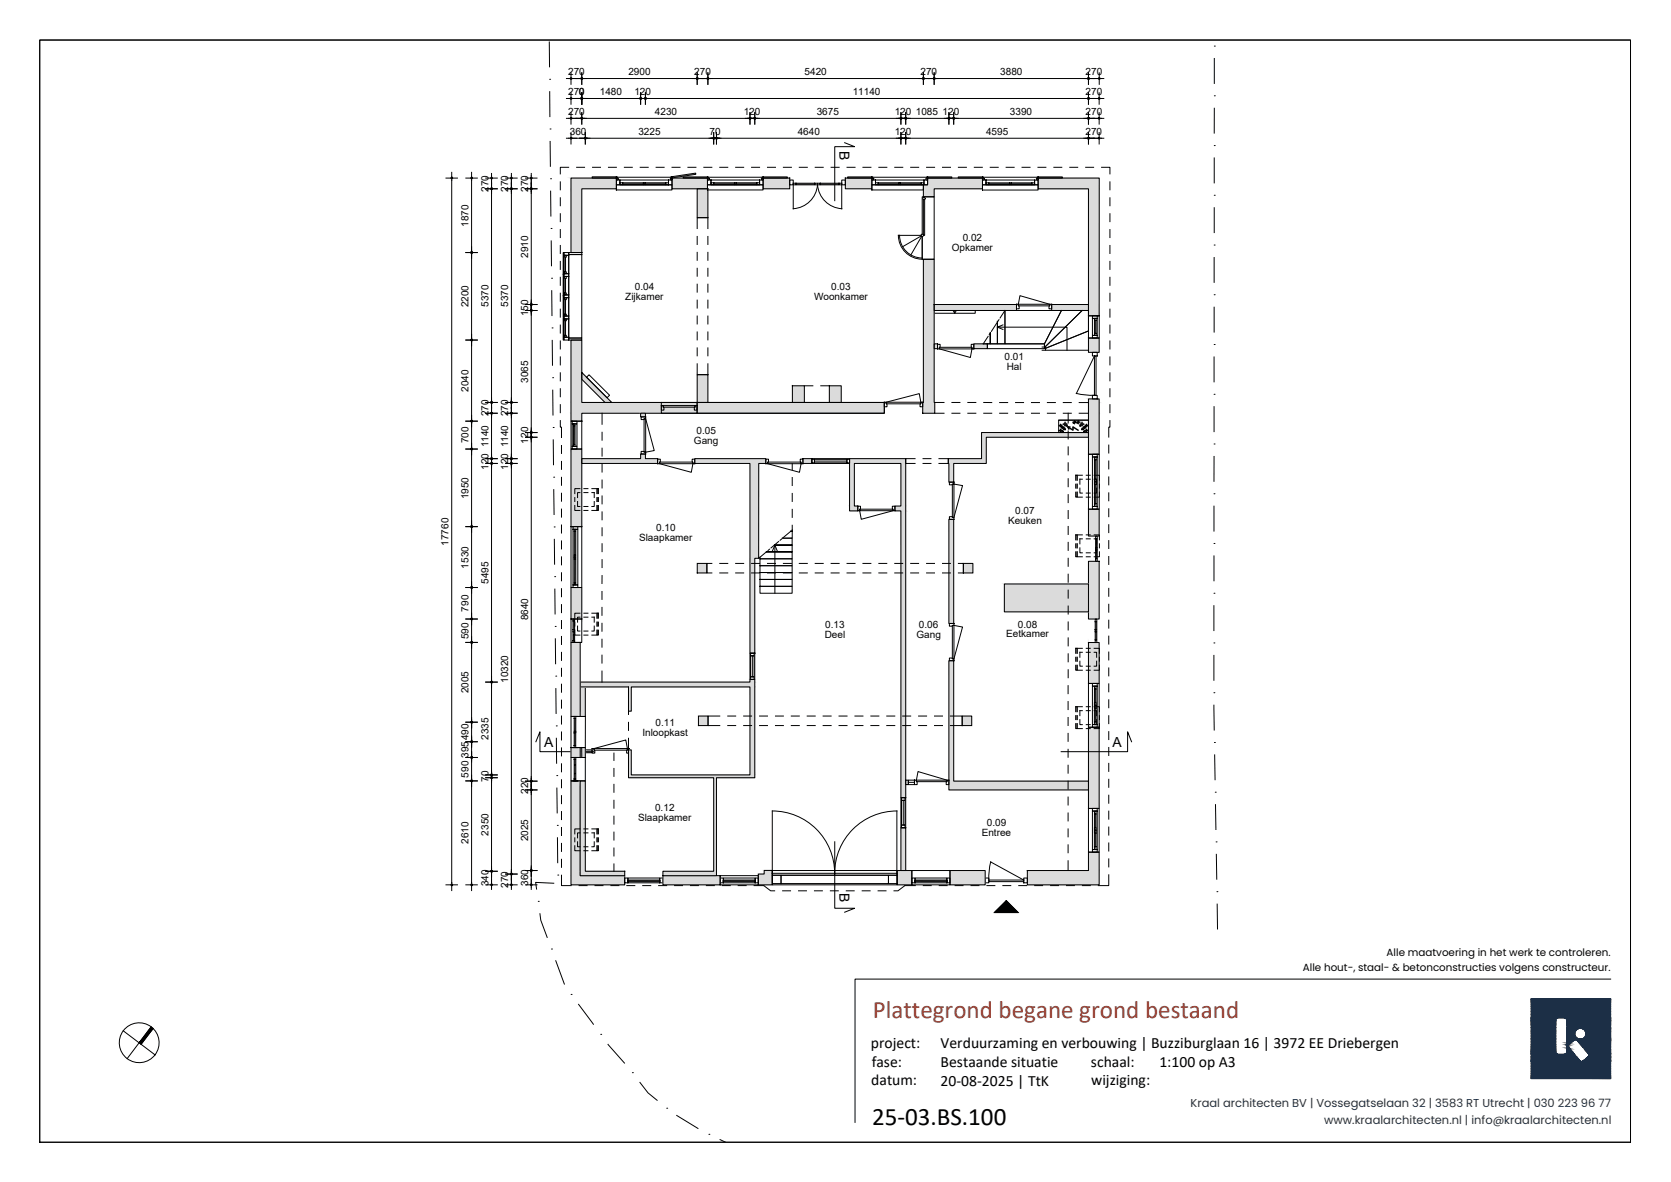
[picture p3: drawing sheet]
<svg xmlns="http://www.w3.org/2000/svg" width="420mm" height="297mm" viewBox="0 0 420 297" stroke-linecap="round" stroke-linejoin="round" font-family="sans-serif">
<defs><g id="words">
<text font-size="6.3" fill="#a03a2b" x="219.5" y="255.8">Plattegrond begane grond bestaand</text>
<text font-size="6.3" x="219.3" y="282.8">25-03.BS.100</text>
<g font-size="3.9">
<text x="219" y="263.3">project:</text>
<text x="236.5" y="263.3">Verduurzaming en verbouwing | Buzziburglaan 16 | 3972 EE Driebergen</text>
<text x="219.2" y="268">fase:</text>
<text x="236.5" y="268">Bestaande situatie</text>
<text x="274.3" y="268">schaal:</text>
<text x="291.5" y="268">1:100 op A3</text>
<text x="219.1" y="272.8">datum:</text>
<text x="236.5" y="272.8">20-08-2025 | TtK</text>
<text x="274.4" y="272.8">wijziging:</text>
</g>
<g font-size="3.5">
<text x="211.1" y="37.9" transform="rotate(90 211.1 37.9)">B</text>
<text x="136.8" y="187.7">A</text>
<text x="279.7" y="187.7">A</text>
<text x="211.1" y="224.4" transform="rotate(90 211.1 224.4)">B</text>
</g>
<text font-size="3.1" x="266.3" y="109.4">W</text>
<g font-size="2.9" fill="#1c2f46">
<text x="299.4" y="278.3">Kraal architecten BV | Vossegatselaan 32 | 3583 RT Utrecht | 030 223 96 77</text>
<text x="332.9" y="282.5">www.kraalarchitecten.nl | info@kraalarchitecten.nl</text>
</g>
<g font-size="2.6">
<text x="268.5" y="107.6">E</text>
<text x="269.5" y="107.6">E</text>
<text x="267.1" y="108.3">G</text>
<text x="270.2" y="108.3">G</text>
<text x="327.6" y="244.1">Alle hout-, staal- &amp; betonconstructies volgens constructeur.</text>
<text x="348.7" y="240.1">Alle maatvoering in het werk te controleren.</text>
</g>
<g font-size="2.5">
<text x="142.9" y="23.9">270</text>
<text x="142.9" y="19">270</text>
<text x="150.8" y="23.9">1480</text>
<text x="158" y="19">2900</text>
<text x="159.5" y="23.9">120</text>
<text x="174.6" y="19">270</text>
<text x="202.3" y="19">5420</text>
<text x="214.4" y="23.9">11140</text>
<text x="231.5" y="19">270</text>
<text x="251.5" y="19">3880</text>
<text x="273" y="23.9">270</text>
<text x="273" y="19">270</text>
<text x="142.9" y="28.9">270</text>
<text x="164.7" y="28.9">4230</text>
<text x="187" y="28.9">120</text>
<text x="205.4" y="28.9">3675</text>
<text x="225" y="28.9">120</text>
<text x="230.3" y="28.9">1085</text>
<text x="237" y="28.9">120</text>
<text x="253.9" y="28.9">3390</text>
<text x="273" y="28.9">270</text>
<text x="143.3" y="33.9">360</text>
<text x="160.5" y="33.9">3225</text>
<text x="178.4" y="33.9">70</text>
<text x="200.6" y="33.9">4640</text>
<text x="225" y="33.9">120</text>
<text x="247.9" y="33.9">4595</text>
<text x="272.9" y="33.9">270</text>
<text x="122.8" y="48.2" transform="rotate(-90 122.8 48.2)">270</text>
<text x="127.8" y="48.2" transform="rotate(-90 127.8 48.2)">270</text>
<text x="132.8" y="48.2" transform="rotate(-90 132.8 48.2)">270</text>
<text x="117.8" y="57" transform="rotate(-90 117.8 57)">1870</text>
<text x="132.8" y="64.8" transform="rotate(-90 132.8 64.8)">2910</text>
<text x="239.3" y="63.1">Opkamer</text>
<text x="242.1" y="60.6">0.02</text>
<text x="117.8" y="77.2" transform="rotate(-90 117.8 77.2)">2200</text>
<text x="122.8" y="77.1" transform="rotate(-90 122.8 77.1)">5370</text>
<text x="127.8" y="77.1" transform="rotate(-90 127.8 77.1)">5370</text>
<text x="157.2" y="75.4">Zijkamer</text>
<text x="159.6" y="72.9">0.04</text>
<text x="204.7" y="75.5">Woonkamer</text>
<text x="209" y="73">0.03</text>
<text x="132.8" y="79.5" transform="rotate(-90 132.8 79.5)">150</text>
<text x="252.6" y="90.4">0.01</text>
<text x="253.1" y="92.9">Hal</text>
<text x="117.8" y="98.4" transform="rotate(-90 117.8 98.4)">2040</text>
<text x="132.8" y="96.2" transform="rotate(-90 132.8 96.2)">3065</text>
<text x="122.8" y="104.6" transform="rotate(-90 122.8 104.6)">270</text>
<text x="127.8" y="104.6" transform="rotate(-90 127.8 104.6)">270</text>
<text x="117.8" y="111.4" transform="rotate(-90 117.8 111.4)">700</text>
<text x="122.8" y="112.4" transform="rotate(-90 122.8 112.4)">1140</text>
<text x="127.8" y="112.4" transform="rotate(-90 127.8 112.4)">1140</text>
<text x="132.8" y="111.5" transform="rotate(-90 132.8 111.5)">120</text>
<text x="174.5" y="111.5">Gang</text>
<text x="175.1" y="109">0.05</text>
<text x="122.8" y="118" transform="rotate(-90 122.8 118)">120</text>
<text x="127.8" y="118" transform="rotate(-90 127.8 118)">120</text>
<text x="117.8" y="125.5" transform="rotate(-90 117.8 125.5)">1950</text>
<text x="253.5" y="131.6">Keuken</text>
<text x="255.3" y="129.1">0.07</text>
<text x="112.8" y="137.1" transform="rotate(-90 112.8 137.1)">17760</text>
<text x="160.7" y="136">Slaapkamer</text>
<text x="165" y="133.5">0.10</text>
<text x="117.8" y="142.9" transform="rotate(-90 117.8 142.9)">1530</text>
<text x="122.8" y="146.7" transform="rotate(-90 122.8 146.7)">5495</text>
<text x="117.8" y="153.7" transform="rotate(-90 117.8 153.7)">790</text>
<text x="132.8" y="155.9" transform="rotate(-90 132.8 155.9)">8640</text>
<text x="117.8" y="160.6" transform="rotate(-90 117.8 160.6)">590</text>
<text x="207.4" y="160.3">Deel</text>
<text x="207.5" y="157.8">0.13</text>
<text x="230.4" y="160.2">Gang</text>
<text x="231.1" y="157.7">0.06</text>
<text x="253" y="160.2">Eetkamer</text>
<text x="255.9" y="157.7">0.08</text>
<text x="127.8" y="171.6" transform="rotate(-90 127.8 171.6)">10320</text>
<text x="117.8" y="174.3" transform="rotate(-90 117.8 174.3)">2005</text>
<text x="117.8" y="186" transform="rotate(-90 117.8 186)">490</text>
<text x="122.8" y="185.9" transform="rotate(-90 122.8 185.9)">2335</text>
<text x="161.5" y="185">Inloopkast</text>
<text x="164.8" y="182.5">0.11</text>
<text x="117.8" y="190.5" transform="rotate(-90 117.8 190.5)">395</text>
<text x="117.8" y="195.4" transform="rotate(-90 117.8 195.4)">590</text>
<text x="122.8" y="196.5" transform="rotate(-90 122.8 196.5)">70</text>
<text x="132.8" y="199.5" transform="rotate(-90 132.8 199.5)">220</text>
<text x="164.7" y="203.9">0.12</text>
<text x="122.8" y="210" transform="rotate(-90 122.8 210)">2350</text>
<text x="160.4" y="206.4">Slaapkamer</text>
<text x="248.1" y="207.6">0.09</text>
<text x="117.8" y="212.1" transform="rotate(-90 117.8 212.1)">2610</text>
<text x="132.8" y="211.4" transform="rotate(-90 132.8 211.4)">2025</text>
<text x="246.8" y="210.1">Entree</text>
<text x="122.8" y="222.7" transform="rotate(-90 122.8 222.7)">340</text>
<text x="127.8" y="223.1" transform="rotate(-90 127.8 223.1)">270</text>
<text x="132.8" y="222.6" transform="rotate(-90 132.8 222.6)">360</text>
</g>
</g></defs>
<!-- layer: 24_Trappen en hellingen -->
<path d="M239.2 77.3l.9 1.4 .8-1.4M240.1 76.5v2.2" fill="none" stroke="#000" stroke-width=".25"/>
<!-- layer: _Lijn 3_0.18 mm -->
<g fill="none" stroke="#000" stroke-width=".25">
<path d="M155 45.2h.9v1.2h-.9zM155.9 45.9h.7v.5h-.7zM156.6 46.2h5.2M161.8 45.9h.4v.5h-.4zM162.2 46.2h5.2M167.4 45.9h.7v.5h-.7zM168.1 45.2h.9v1.2h-.9zM177.9 45.2h.9v1.2h-.9zM178.8 45.9h.7v.5h-.7zM179.5 46.2h5.2M184.7 45.9h.4v.5h-.4zM185.1 46.2h5.2"/>
<path d="M190.3 45.9h.7v.5h-.7zM191 45.2h.9v1.2h-.9zM198.6 45.2h.9v1.2h-.9zM199.5 46h.7v.4h-.7zM200.2 46.3h4.7M204.9 46h.6v.4h-.6zM205.5 46h.7v.4h-.7zM206.2 46.3h4.7M210.9 46h.7v.4h-.7zM211.6 45.2h1v1.2h-1zM219.2 45.2h.9v1.2h-.9zM220.1 45.9h.7v.5h-.7z"/>
<path d="M220.8 46.2h5.2M226 45.9h.4v.5h-.4zM226.2 59.1a5.7 5.7 0 0 0 5.7 5.7M226.4 46.2h5.2M231.6 59.1h-5.7a6 6 0 0 0 6 6M231.6 45.9h.7v.5h-.7zM231.6 59.3l-4.7 2.7M231.7 59.4l-2.7 4.7M231.9 58.9v-9.4h3v15.7h-3v-5.8v5.8M232.2 50.2v8.9h.3v-8.9M232.3 45.2h.9v1.2h-.9zM247 45.2h.9v1.2h-.9z"/>
<path d="M247.9 46h.7v.4h-.7zM248.6 46.2h5.2M253.8 46h.4v.4h-.4zM254.2 46.2h5.2M259.4 46h.7v.4h-.7zM260.1 45.3h.9v1.1h-.9zM141.8 63.5h1.2v.7h-1.2zM141.8 68.8h1.2v.7h-1.2zM141.8 74.1h1.2v.7h-1.2zM141.8 79.4h1.2v.7h-1.2zM142 64.2h.4v.5h-.4zM142 68.3h.4v.5h-.4z"/>
<path d="M142 69.5h.4v.5h-.4zM142 73.6h.4v.5h-.4zM142 74.8h.4v.5h-.4zM142 78.9h.4v.5h-.4zM142.2 64.7v3.6M142.2 70v3.6M142.2 75.3v3.6M143 63.5h3.3v.5h-3.3zM234.9 76.5h10.3v2.2h-10.3zM252.5 78h.2v8.4h-1.9v-5.6v5.6h-1.8v-2.8v2.8h-1.8M252.7 78h14.2l-4.3 8.4h-9.9zM255.6 76.5h.5v.4h.2v.7h-.7z"/>
<path d="M256.1 76.5h7.8v.4h-7.8zM263.9 76.5h.5v1.1h-.6zM266.9 78h5.2l-9.5 9.3v-.9zM274.7 79.4h1.2v.6h-1.2zM141.8 84.8h1.2v.7h-1.2zM142 80.1h.4v.5h-.4zM142 84.3h.4v.5h-.4zM142.2 80.6v3.7M143 84.9h3.3v.6h-3.3zM235.7 86.5h.7l-.2 1.2h-.5zM236.2 87.3h8.2v.4h-8.2zM244.2 86.5h.7v1.2h-.5z"/>
<path d="M262 87.2h.9v.8h-.9M262.7 87.2l9.4-9.2h1.6v5.2l-10.8 4.3v-.3zM273.7 83.2l-10.8 4.3v.5h10.8M274.7 84.3h1.2v.6h-1.2zM274.7 99.4h1.2v.9h-1.2zM274.7 88.5h1.2v1h-1.2zM275.2 83.8h.4v.5h-.4zM275.2 80h.4v.5h-.4zM275.2 89.5h.4v9.9h-.4zM275.4 80.5v3.3M143.9 105.8h1.2v.7h-1.2zM143.9 112.2h1.2v.6h-1.2z"/>
<path d="M144.2 111.7h.4v.5h-.4zM144.2 106.5h.4v.5h-.4zM144.4 107v4.7M161.2 113.4l1.1 .2v.5h-1.1zM161.2 104.8h1.1v.4h-.4v.2h-.7zM161.9 105.2h.4v8.4h-.4zM165.4 115.4h.6l-.2 1.1h-.4zM165.8 116.1h8.4v.4h-8.4zM166.3 101.9h.5l.1 1.2h-.6zM166.8 101.9h8v.4h-8zM174 115.4h.7v1.1h-.5zM174.8 101.9h.5v1.2h-.7z"/>
<path d="M192.6 115.4h.6v.7h-.2v.4h-.4zM193 116.1h8.4v.4h-8.4zM201.2 115.4h.7v1.1h-.5v-.4h-.2zM204.1 115.4h.7v.9h-.7zM204.8 115.9h8.1M212.9 115.4h.7v.9h-.7zM222.4 101.1h.4v.4h.2v.7h-.6zM222.8 101.1h8.7v.4h-8.7zM231.5 101.1h.5v1.1h-.7v-.7h.2zM274.7 114.2h1.2v.6h-1.2zM275.2 114.8h.4v.8h-.4zM275.4 115.6v4.7"/>
<path d="M144.1 132.3h1.2v.7h-1.2zM144.4 133h.4v.5h-.4zM144.4 139.5h.4v.5h-.4zM144.6 133.5v6M199.2 133.1v.4h-.4h.4v1.7h-2.5h2.5v1.8h-4.5h4.5v1.7h-6.5h6.5v1.7h-8.1v-.4M215.7 127.2h.7v.8h-.2v.3h-.5zM216.2 128h8.4v.3h-8.4zM224.4 127.2h.6v1.1h-.4zM238.7 121.2h1.2v.5l-1.2 .1zM238.7 129.8l1.2 .2v.5h-1.2zM239.5 121.7h.4v8.3h-.4zM274.7 127.3h1.2v.7h-1.2z"/>
<path d="M275.2 126.6h.4v.7h-.4zM275.2 120.3h.4v.8h-.4zM275.2 121.1h.4v.7h-.4zM275.4 121.8v4.8M275.5 137.6h.4v.5h-.4zM275.5 134.7h.4v.7h-.4zM275.7 138.1v2.3M275.7 135.4v2.2M144.1 147h1.2v.6h-1.2zM144.1 158.2h.4v.6h-.4zM144.1 155.6h.4v.4h-.4zM144.2 159.5l.2 .1z"/>
<path d="M144.3 156v2.2M144.3 158.8v2.2v-1.4M144.4 146.5h.4v.5h-.4zM144.4 140h.4v.5h-.4zM144.6 140.5v6M175.3 141.6h2.4v2.4h-2.4zM191.1 142.2h8.1v1.7h-8.1zM191.1 143.9h8.1v1.7h-8.1zM191.1 145.6h8.1v1.7h-8.1zM191.1 147.3h8.1v1.8h-8.1zM191.1 140.4h8.1v1.8h-8.1zM238.7 156.7h1.2v.5l-1.2 .2z"/>
<path d="M239.5 157.2h.4v8.4h-.4zM242.2 141.6h2.4v2.4h-2.4zM275.4 158.2h.4v.6h-.4zM275.4 155.6h.4v.6h-.4zM275.5 140.4h.4v.7h-.4zM275.6 156.2v2M275.6 158.8v2M144.1 161h.4v.4h-.4zM175.6 179.9h2.4v2.4h-2.4zM188.7 170.1h.9v.6h-.9zM188.7 164.2h.9v.6h-.9zM189.2 164.8v5.3"/>
<path d="M238.7 165.4h.8v.2h.4v.4h-1.2zM241.9 179.9h2.4v2.4h-2.4zM274.7 171.8h1.2v.6h-1.2zM275.2 172.4h.4v.8h-.4zM275.2 176.5h.4v.8h-.4zM275.2 177.3h.4v.7h-.4zM275.4 160.8h.4v.7h-.4zM275.4 173.2v3.3M275.4 178v3.4M144.1 187.9h1.2h-1.2M144.1 180.1h1.2h-1.2M144.1 190.4h1.2h-1.2"/>
<path d="M144.1 196.2h1.2h-1.2M144.4 187.4h.4v.5h-.4zM144.4 180.1h.4v.5h-.4zM144.4 195.8h.4v.4h-.4zM144.4 190.4h.4v.4h-.4zM144.4 183.7h.4v.5h-.4zM144.5 194.3l.2 .1zM144.5 192.2l.2 .1zM144.6 184.2v3.2M144.6 190.8v1.4M144.6 192.3v2M144.6 194.4v1.4"/>
<path d="M144.6 180.6v3.1M148.9 188.1h.5v.4h.2v.8h-.7zM149.4 188.1h8.4v.4h-8.4zM157.8 188.1h.4v1.2h-.6zM227.7 196.1h.7v1.1h-.7zM228.4 196.1h1.5v1.1h-1.5zM228.4 196.6h1.5M229.9 196.1h.5l.2 1.1h-.7zM230.4 196.1h7.7v.3h-7.7zM238.1 196.1h.5v1.1h-.7v-.8h.2zM274.7 182.1h1.2v.7h-1.2zM275.2 181.4h.4v.7h-.4z"/>
<path d="M194.2 219.9h2.2v2.1h-2.2zM194.2 219.5h15.6v.4h-15.6zM209.8 219.5h15.8v.4h-15.8zM223.4 219.9h2.2v2.1h-2.2zM226.7 207.3h.9v.7h-.9zM226.7 200.5h.9v.6h-.9zM227.1 201.1v6.2M274.7 203.2h1.2v.6h-1.2zM274.7 213.5h1.2v.7h-1.2zM275.2 212.8h.4v.7h-.4zM275.2 203.8h.4v.8h-.4zM275.2 207.9h.4v.7h-.4z"/>
<path d="M275.2 208.6h.4v.8h-.4zM275.4 204.6v3.3M275.4 209.4v3.4M157.1 220.6h.8v1.3h-.8zM157.9 221.6v-.4v.4M157.9 220.6h8v1.3h-8zM157.9 221.3h8M165.9 220.6h.8v1.3h-.8zM165.9 221.6v-.4v.4M181.1 220.6h.8v1.3h-.8zM181.9 221.6v-.4v.4M181.9 220.6h8v1.3h-8z"/>
<path d="M181.9 221.3h8M189.9 220.6h.8v1.3h-.8zM189.9 221.6v-.4v.4M229.3 220.6h.8v1.3h-.8zM230.1 220.6h8v1.3h-8zM230.1 221.6v-.4v.4M230.1 221.3h8M238.1 220.6h.8v1.3h-.8zM238.1 221.6v-.4v.4M247.7 220.6h.9v1.3h-.9zM248.6 221.2h8.8v.4h-8.8zM257.4 220.6h.9v1.3h-.9z"/>
<circle cx="231.9" cy="59.1" r=".31"/>
<circle cx="232.3" cy="49.9" r=".31"/>
</g>
<g fill="#dbdbdb" stroke="#dbdbdb" stroke-width=".25">
<path d="M238.6 130.5h1.2z"/>
<path d="M238.6 130.5h1.2v26.2z"/>
<path d="M238.6 166h1.2z"/>
<path d="M238.6 196.3h35.1v2.2z"/>
<path d="M273.7 214.2h2.7z"/>
<path d="M258.3 218.8h15.4z"/>
<path d="M258.3 218.8h18.1v3.6z"/>
<path d="M147.2 189.2h1.7z"/>
<path d="M145.9 189.2h1.3v1.2z"/>
<path d="M145.9 172.6h1.3z"/>
<path d="M145.9 172.6h1.3v7.5z"/>
<path d="M161.1 114.1h1.2z"/>
<path d="M146.3 115.3h14.8z"/>
<path d="M146.3 115.3h19.1v1.2z"/>
<path d="M146.3 95.3h1.7l5.8 5.8z"/>
<path d="M146.3 103.9h76.1z"/>
<path d="M143.6 103.9h2.7v1.9z"/>
<path d="M213.6 115.3h14.1z"/>
<path d="M213.6 127.2h2.1v1.2z"/>
<path d="M226.5 128.4h1.2v72.1z"/>
<path d="M246.8 108.7h26.9z"/>
<path d="M248 109.9h25.7z"/>
<path d="M238.4 115.3h8.4z"/>
<path d="M238.6 116.5h1.2v4.7z"/>
<path d="M273.7 100.3h2.7z"/>
<path d="M273.7 103.9h2.7v10.3z"/>
<path d="M192.2 218.7h2z"/>
<path d="M190.7 219.7h1.5z"/>
<path d="M190.7 219.7h3.5v2.7z"/>
<path d="M143.6 196.2h2.3z"/>
<path d="M143.6 44.8h11.4z"/>
<path d="M146.3 47.4h8.7z"/>
<path d="M143.6 47.4h2.7v16.1z"/>
<path d="M233.2 44.8h13.8z"/>
<path d="M232.2 46.4h1z"/>
<path d="M234.9 47.4h12.1z"/>
<path d="M232.2 47.4h2.7v2.1z"/>
<path d="M169 44.8h8.9z"/>
<path d="M169 44.8h8.9v2.6z"/>
<path d="M261 44.8h15.4z"/>
<path d="M261 47.4h15.4z"/>
<path d="M273.7 47.4h2.7v32z"/>
<path d="M232.2 65.2h2.7z"/>
<path d="M232 101.1h.2z"/>
<path d="M232 101.1h3v2.8z"/>
<path d="M264.4 76.5h9.3z"/>
<path d="M264.4 76.5h9.3v1.5z"/>
<path d="M174.7 115.3h17.9z"/>
<path d="M189.8 140.3h1z"/>
<path d="M188.6 140.3h1.2v23.9z"/>
<path d="M145.9 196.2h1.3z"/>
<path d="M188.6 170.7h1.2z"/>
<path d="M145.9 171.4h42.7z"/>
<path d="M158 172.6h.7v6.1z"/>
<path d="M158 188.5h.7z"/>
<path d="M166.7 219h12.8z"/>
<path d="M146.3 189.2h.9v1.2z"/>
<path d="M273.7 84.9l2.7 3.6v-3.6zM273.7 84.9l2.7 3.6h-2.7z"/>
<path d="M175.3 141.6l2.4 2.4v-2.4zM175.3 141.6l2.4 2.4h-2.4z"/>
<path d="M175.6 179.9l2.4 2.4v-2.4zM175.6 179.9l2.4 2.4h-2.4z"/>
<path d="M241.9 179.9l2.4 2.4v-2.4zM241.9 179.9l2.4 2.4h-2.4z"/>
<path d="M242.2 141.6l2.4 2.4v-2.4zM242.2 141.6l2.4 2.4h-2.4z"/>
<path d="M273.7 128l2.7 6.7v-6.7zM273.7 128l2.7 6.7h-2.7z"/>
<path d="M238.6 156.7h1.2zM238.6 130.5l1.2 26.2h-1.2z"/>
<path d="M273.7 141.1l2.7 14.5v-14.5zM273.7 141.1l2.7 14.5h-2.7z"/>
<path d="M273.7 161.5l2.7 10.3v-10.3zM273.7 161.5l2.7 10.3h-2.7z"/>
<path d="M273.7 182.8l2.7 20.4v-20.4zM273.7 182.8l2.7 20.4h-2.7z"/>
<path d="M238.6 166l1.2 30.3v-30.3zM238.6 166l1.2 30.3h-1.2z"/>
<path d="M238.6 196.3h35.1zM238.6 196.3h35.1z"/>
<path d="M238.6 198.5h35.1zM238.6 196.3l35.1 2.2h-35.1z"/>
<path d="M273.7 214.2l2.7 4.6v-4.6zM273.7 214.2l2.7 4.6h-2.7zM273.7 218.8h2.7zM273.7 218.8h2.7z"/>
<path d="M258.3 222.4h18.1zM258.3 218.8l18.1 3.6h-18.1z"/>
<path d="M225.6 218.8l3.7 3.6v-3.6zM225.6 218.8l3.7 3.6h-3.7z"/>
<path d="M226.5 208l1.2 10.8v-10.8zM226.5 208l1.2 10.8h-1.2z"/>
<path d="M145.9 187.9h1.3zM145.9 187.9h1.3z"/>
<path d="M145.9 187.9l1.3 .6v-.6zM145.9 187.9l1.3 .6h-1.3z"/>
<path d="M145.9 188.5h3zM145.9 188.5h3z"/>
<path d="M145.9 188.5l3 .7v-.7zM145.9 188.5l3 .7h-3z"/>
<path d="M145.9 190.4h1.3zM145.9 189.2l1.3 1.2h-1.3z"/>
<path d="M145.9 180.1h1.3zM145.9 172.6l1.3 7.5h-1.3z"/>
<path d="M143.6 147.6l2.7 8v-8zM143.6 147.6l2.7 8h-2.7z"/>
<path d="M143.6 112.8l2.7 19.5v-19.5zM143.6 112.8l2.7 19.5h-2.7z"/>
<path d="M161.1 114.1l1.2 1.2v-1.2zM161.1 114.1l1.2 1.2h-1.2z"/>
<path d="M146.3 115.3h16zM146.3 115.3h16z"/>
<path d="M146.3 115.3h19.1zM146.3 115.3h19.1z"/>
<path d="M146.3 116.5h19.1zM146.3 115.3l19.1 1.2h-19.1z"/>
<path d="M146.3 93.6l1.7 1.7zM146.3 93.6l1.7 1.7h-1.7z"/>
<path d="M152.1 101.1h1.7zM146.3 95.3l7.5 5.8h-1.7z"/>
<path d="M199.2 97l3 4.1v-4.1zM199.2 97l3 4.1h-3z"/>
<path d="M208.5 97l3 4.1v-4.1zM208.5 97l3 4.1h-3z"/>
<path d="M175.3 94.2l2.7 6.9v-6.9zM175.3 94.2l2.7 6.9h-2.7z"/>
<path d="M143.6 85.5l2.7 15.6v-15.6zM143.6 85.5l2.7 15.6h-2.7z"/>
<path d="M143.6 101.1h78.8zM143.6 101.1h78.8z"/>
<path d="M143.6 101.1l78.8 2.8v-2.8zM143.6 101.1l78.8 2.8h-78.8z"/>
<path d="M143.6 103.9h2.7zM143.6 103.9h2.7z"/>
<path d="M143.6 105.8h2.7zM143.6 103.9l2.7 1.9h-2.7z"/>
<path d="M201.9 115.3l2.2 1.2v-1.2zM201.9 115.3l2.2 1.2h-2.2z"/>
<path d="M213.6 115.3l14.1 1.2v-1.2zM213.6 115.3l14.1 1.2h-14.1z"/>
<path d="M214.8 116.5h12.9zM214.8 116.5h12.9z"/>
<path d="M213.6 116.5l1.2 10.7v-10.7zM213.6 116.5l1.2 10.7h-1.2z"/>
<path d="M213.6 127.2h2.1zM213.6 127.2h2.1z"/>
<path d="M226.5 116.5l1.2 10.7v-10.7zM226.5 116.5l1.2 10.7h-1.2z"/>
<path d="M213.6 128.4h2.1zM213.6 127.2l2.1 1.2h-2.1z"/>
<path d="M225 127.2l2.7 1.2v-1.2zM225 127.2l2.7 1.2h-2.7z"/>
<path d="M226.5 200.5h1.2zM226.5 128.4l1.2 72.1h-1.2z"/>
<path d="M246.8 108.7l26.9 1.2v-1.2zM246.8 108.7l26.9 1.2h-26.9z"/>
<path d="M246.8 109.9h1.2zM246.8 109.9h1.2z"/>
<path d="M246.8 109.9l1.2 5.4v-5.4zM246.8 109.9l1.2 5.4h-1.2z"/>
<path d="M238.4 115.3l9.6 1.2v-1.2zM238.4 115.3l9.6 1.2h-9.6zM238.4 116.5h9.6z"/>
<path d="M238.4 116.5h9.6zM239.8 116.5h8.2z"/>
<path d="M238.6 116.5h9.4zM238.6 116.5h9.4z"/>
<path d="M238.6 116.5h1.2zM238.6 116.5h1.2z"/>
<path d="M238.6 121.2h1.2zM238.6 116.5l1.2 4.7h-1.2z"/>
<path d="M273.7 100.3l2.7 .9v-.9zM273.7 100.3l2.7 .9h-2.7z"/>
<path d="M273.7 101.2l2.7 2.7v-2.7zM273.7 101.2l2.7 2.7h-2.7zM273.7 103.9h2.7zM273.7 103.9h2.7z"/>
<path d="M273.7 114.2h2.7zM273.7 103.9l2.7 10.3h-2.7z"/>
<path d="M192.2 218.7l2 1v-1zM192.2 218.7l2 1h-2zM192.2 219.7h2zM192.2 219.7h2z"/>
<path d="M190.7 222.4h3.5zM190.7 219.7l3.5 2.7h-3.5z"/>
<path d="M143.6 196.2l2.3 23.9v-23.9zM143.6 196.2l2.3 23.9h-2.3z"/>
<path d="M143.6 220.1l13.5 2.3v-2.3zM143.6 220.1l13.5 2.3h-13.5z"/>
<path d="M143.6 44.8l11.4 2.6v-2.6zM143.6 44.8l11.4 2.6h-11.4z"/>
<path d="M143.6 63.5h2.7zM143.6 47.4l2.7 16.1h-2.7z"/>
<path d="M233.2 44.8l13.8 1.6v-1.6zM233.2 44.8l13.8 1.6h-13.8z"/>
<path d="M232.2 46.4l14.8 1v-1zM232.2 46.4l14.8 1h-14.8z"/>
<path d="M232.2 47.4h2.7zM232.2 47.4h2.7z"/>
<path d="M232.2 49.5h2.7zM232.2 47.4l2.7 2.1h-2.7z"/>
<path d="M212.6 44.8l6.6 2.6v-2.6zM212.6 44.8l6.6 2.6h-6.6z"/>
<path d="M191.9 44.8l6.7 2.6v-2.6zM191.9 44.8l6.7 2.6h-6.7z"/>
<path d="M169 47.4h8.9zM169 44.8l8.9 2.6h-8.9z"/>
<path d="M175.3 47.4l2.7 7.3v-7.3zM175.3 47.4l2.7 7.3h-2.7z"/>
<path d="M261 44.8l15.4 2.6v-2.6zM261 44.8l15.4 2.6h-15.4zM261 47.4h15.4z"/>
<path d="M273.7 79.4h2.7zM273.7 47.4l2.7 32h-2.7z"/>
<path d="M234.9 86.4l.8 1.2v-1.2zM234.9 86.4l.8 1.2h-.8z"/>
<path d="M232.2 65.2l2.7 35.9v-35.9zM232.2 65.2l2.7 35.9h-2.7zM232.2 101.1h2.7zM232.2 101.1h2.7zM232 101.1h2.9zM232 101.1h2.9z"/>
<path d="M232 101.1h3zM232 101.1h3z"/>
<path d="M232 103.9h3zM232 101.1l3 2.8h-3z"/>
<path d="M234.9 76.5l20.7 1.5v-1.5zM234.9 76.5l20.7 1.5h-20.7z"/>
<path d="M264.4 78h9.3zM264.4 76.5l9.3 1.5h-9.3z"/>
<path d="M174.7 115.3l17.9 1.2v-1.2zM174.7 115.3l17.9 1.2h-17.9zM174.7 116.5h17.9z"/>
<path d="M174.7 116.5h17.9zM190.8 116.5h1.8z"/>
<path d="M188.6 116.5h4zM188.6 116.5h4z"/>
<path d="M188.6 116.5l2.2 23.8v-23.8zM188.6 116.5l2.2 23.8h-2.2z"/>
<path d="M188.6 164.2h1.2zM188.6 140.3l1.2 23.9h-1.2z"/>
<path d="M244.9 86.4l3.4 1.2v-1.2zM244.9 86.4l3.4 1.2h-3.4z"/>
<path d="M161.1 103.9l1.2 .9v-.9zM161.1 103.9l1.2 .9h-1.2z"/>
<path d="M252.5 146.8l21.2 7v-7zM252.5 146.8l21.2 7h-21.2z"/>
<path d="M238.9 218.8l8.8 3.6v-3.6zM238.9 218.8l8.8 3.6h-8.8z"/>
<path d="M166.7 220.1l14.4 2.3v-2.3zM166.7 220.1l14.4 2.3h-14.4z"/>
<path d="M145.9 196.2l1.3 22.8v-22.8zM145.9 196.2l1.3 22.8h-1.3z"/>
<path d="M145.9 219h11.2zM145.9 219h11.2z"/>
<path d="M145.9 219l11.2 1.1v-1.1zM145.9 219l11.2 1.1h-11.2z"/>
<path d="M188.6 170.7l1.2 .7v-.7zM188.6 170.7l1.2 .7h-1.2z"/>
<path d="M145.9 171.4l43.9 1.2v-1.2zM145.9 171.4l43.9 1.2h-43.9zM145.9 172.6h43.9z"/>
<path d="M145.9 172.6h43.9zM158 172.6h31.8zM158 172.6h31.8z"/>
<path d="M158.7 172.6h31.1zM158.7 172.6h31.1z"/>
<path d="M158 172.6h.7zM158 172.6h.7z"/>
<path d="M158 178.7h.7zM158 172.6l.7 6.1h-.7z"/>
<path d="M158 188.5l.7 6.2v-6.2zM158 188.5l.7 6.2h-.7z"/>
<path d="M188.6 172.6l1.2 22.1v-22.1zM188.6 172.6l1.2 22.1h-1.2z"/>
<path d="M158 194.7h30.6zM158 194.7h30.6z"/>
<path d="M158 194.7l31.8 .7v-.7zM158 194.7l31.8 .7h-31.8zM158 195.4h31.8z"/>
<path d="M158 195.4h31.8zM180.1 195.4h9.7z"/>
<path d="M179.5 195.4h10.3zM179.5 195.4h10.3z"/>
<path d="M179.5 195.4h.6zM179.5 195.4h.6z"/>
<path d="M179.5 195.4l.6 23.6v-23.6zM179.5 195.4l.6 23.6h-.6z"/>
<path d="M166.7 219l13.4 1.1v-1.1zM166.7 219l13.4 1.1h-13.4z"/>
<path d="M146.3 187.9h.9zM146.3 187.9h.9z"/>
<path d="M146.3 187.9l.9 .6v-.6zM146.3 187.9l.9 .6h-.9z"/>
<path d="M146.3 188.5l.9 .7v-.7zM146.3 188.5l.9 .7h-.9z"/>
<path d="M146.3 190.4h.9zM146.3 189.2l.9 1.2h-.9z"/>
<path d="M143.6 187.9l2.3 2.5v-2.5zM143.6 187.9l2.3 2.5h-2.3z"/>
<path d="M143.6 161.4l2.3 18.7v-18.7zM143.6 161.4l2.3 18.7h-2.3z"/>
</g>
<!-- layer: _Lijn 4_0.25 mm -->
<g fill="none" stroke="#000" stroke-width=".25">
<path d="M143.6 44.8h11.4v2.6h-8.7v16.1h-2.7zM169 44.8h8.9v2.6h-8.9zM175.3 47.4h2.7v7.3h-2.7zM191.9 44.8h6.7v2.6h-6.7zM212.6 44.8h6.6v2.6h-6.6zM233.2 44.8h13.8v2.6h-12.1v2.1h-2.7v-3.1h1zM261 44.8h15.4v34.6h-2.7v-32h-12.7zM232.2 65.2h2.7v35.9h.1v2.8h-3v-2.8h.2zM234.9 76.5h20.7v1.5h-20.7zM264.4 76.5h9.3v1.5h-9.3zM143.6 85.5h2.7v15.6h76.1v2.8h-76.1v1.9h-2.7zM146.3 93.6l7.5 7.5h-1.7l-5.8-5.8z"/>
<path d="M175.3 94.2h2.7v6.9h-2.7zM199.2 97h3v4.1h-3zM208.5 97h3v4.1h-3zM234.9 86.4h.8v1.2h-.8zM244.9 86.4h3.4v1.2h-3.4zM273.7 84.9h2.7v3.6h-2.7zM143.6 112.8h2.7v19.5h-2.7zM146.3 115.3h14.8v-1.2h1.2v1.2h3.1v1.2h-19.1zM161.1 103.9h1.2v.9h-1.2zM174.7 115.3h17.9v1.2h-1.8v23.8h-1v23.9h-1.2v-47.7h-13.9zM201.9 115.3h2.2v1.2h-2.2zM213.6 115.3h14.1v85.2h-1.2v-72.1h-1.5v-1.2h1.5v-10.7h-11.7v10.7h.9v1.2h-2.1z"/>
<path d="M238.4 115.3h8.4v-6.6h26.9v1.2h-25.7v6.6h-8.2v4.7h-1.2zM273.7 100.3h2.7v13.9h-2.7zM238.6 130.5h1.2v26.2h-1.2zM273.7 128h2.7v6.7h-2.7zM143.6 147.6h2.7v8h-2.7zM252.5 146.8h21.2v7h-21.2zM273.7 141.1h2.7v14.5h-2.7zM143.6 161.4h2.3v18.7h-2.3zM145.9 172.6h1.3v7.5h-1.3zM145.9 171.4h42.7v-.7h1.2v24.7h-9.7v24.7h-13.4v-1.1h12.8v-23.6h-21.5v-6.9h.7v6.2h29.9v-22.1h-29.9v6.1h-.7v-6.1h-12.1zM238.6 166h1.2v30.3h33.9v2.2h-35.1zM273.7 161.5h2.7v10.3h-2.7z"/>
<path d="M143.6 196.2h2.3v23.9h11.2v2.3h-13.5zM143.6 187.9h2.3v2.5h-2.3zM145.9 187.9h1.3v.6h1.7v.7h-1.7v1.2h-1.3zM145.9 196.2h1.3v22.8h9.9v1.1h-11.2zM146.3 187.9h.9v2.5h-.9zM273.7 182.8h2.7v20.4h-2.7zM190.7 219.7h1.5v-1h2v3.7h-3.5zM225.6 218.8h3.7v3.6h-3.7zM226.5 208h1.2v10.8h-1.2zM238.9 218.8h8.8v3.6h-8.8zM258.3 218.8h15.4v-4.6h2.7v8.2h-18.1zM166.7 220.1h14.4v2.3h-14.4z"/>
</g>
<!-- layer: _Lijn 0_0.05 mm -->
<g fill="none" stroke="#000" stroke-width=".25">
<path d="M140.9 45.7v2M140.9 49.7v2M140.9 53.7v2M140.9 57.7v2M143 42h-2.1v1.7M145 42h2M148.9 44.4h6.1v.4h-6.1zM149 42h2M153 42h2M155 46.4h14v1.3h-14zM155.2 44.8v-.4h-.2v.5M155.2 44.5h13.5"/>
<path d="M155.9 45.2h12.2v1.2h-12.2zM156.6 45.9h5.2v.5h-5.2zM157 42h2M161 42h2M162.2 45.9h5.2v.5h-5.2zM165 42h2M168.7 44.8v-.3l.2-.1 .1 .5M168.9 44.4l6-.9 .1 .3-6.1 .9zM169 42h2M171.8 44.5h6.1v.3h-6.1zM173 42h2M175.3 57.4v-2.7h2.7v2.7"/>
<path d="M175.3 59.4v2M177 42h2M177.9 46.4h14v1.3h-14zM178 59.4v2M178.1 44.8v-.3h-.2v.4M178.1 44.5h13.5M178.8 45.2h12.2v1.2h-12.2zM179.5 45.9h5.2v.5h-5.2zM181 42h2M185 42h2M185.1 45.9h5.2v.5h-5.2zM189 42h2"/>
<path d="M191.6 44.8v-.3h.3v.4M191.9 44.5h6.1v.3h-6.1zM193 42h2M197 42h2M199.5 46.4v6.1M199.5 52.4a6.5 6.5 0 0 0 6.1-6 6.5 6.5 0 0 0 6.1 6M200.2 46h4.7v.4h-4.7zM201 42h2M205 42h2M206.2 46h4.7v.4h-4.7zM209 42h2M211.6 46.4v6.1"/>
<path d="M213 42h2M213.1 44.5h6.1v.3h-6.1zM217 42h2M219.2 46.4h13v1.3h-13zM219.5 44.8v-.3h-.3v.4M219.5 44.5h13.5M220.1 45.2h12.2v1.2h-12.2zM220.8 45.9h5.2v.5h-5.2zM221 42h2M225 42h2M226.4 45.9h5.2v.5h-5.2zM229 42h2"/>
<path d="M233 42h2M233 44.8v-.3h.2v.4M233.2 44.5h6.1v.3h-6.1zM237 42h2M240.9 44.5h6.1v.3h-6.1zM241 42h2M245 42h2M247 46.4h14v1.4h-14zM247.3 44.8v-.3h-.3v.4M247.3 44.5h13.5M247.9 45.2h12.2v1.2h-12.2zM248.6 46h5.2v.4h-5.2z"/>
<path d="M249 42h2M253 42h2M254.2 46h5.2v.4h-5.2zM257 42h2M260.8 44.8v-.3h.2v.4M261 42h2M261 44.5h6.1v.3h-6.1zM265 42h2M269 42h2M273 42h2M277 42h2.1v1.7M279.1 45.7v2"/>
<path d="M279.1 49.7v2M279.1 53.7v2M279.1 57.7v2M140.9 61.7v2M140.9 65.7v2M140.9 69.7v2M140.9 73.7v2M140.9 77.7v2M141.6 63.5h.2v5.5h-.2zM141.6 68.8h.2v5.6h-.2zM141.6 74.2h.2v5.6h-.2zM141.6 79.9h.2v5.6h-.2z"/>
<path d="M141.8 64.2h1.2v4.6h-1.2zM141.8 69.5h1.2v4.6h-1.2zM141.8 74.8h1.2v4.6h-1.2zM143 64h3.3v20.9h-3.3zM175.3 63.4v2M175.3 67.4v2M175.3 71.4v2M175.3 75.4v2M175.3 79.4v2M178 63.4v2M178 67.4v2M178 71.4v2"/>
<path d="M178 75.4v2M178 79.4v2M256.1 76.5l.4-2.2 7.4 2.2M273.7 79.4h2.7v5.5h-2.7zM279.1 61.7v2M279.1 65.7v2M279.1 69.7v2M279.1 73.7v2M279.1 77.7v2M140.9 81.7v2M140.9 85.7v2M140.9 89.7v2"/>
<path d="M140.9 93.7v2M140.9 97.7v2M141.8 80.1h1.2v4.7h-1.2zM148.1 94.2l5.2 5.1-.7 .7-5.1-5.2zM175.3 91.4v2.8h2.7v-2.8M175.3 83.4v2M175.3 87.4v2M178 83.4v2M178 87.4v2M202.2 97h2.2M206.4 97h2.1M236.2 87.7l7.8 2.1 .4-2.1"/>
<path d="M248.3 86.4h14.3v1.2h-14.3zM250.8 82.2l1.4 .6M252.2 81.6l-1.4 .6h17.5v5.8M274.7 80h1.2v4.3h-1.2zM275.2 80.5h.4v3.3h-.4zM275.2 89.5l-4.6 9.4 2.6 .4h2M279.1 81.7v2M279.1 85.7v2M279.1 89.7v2M279.1 93.7v2M279.1 97.7v2M140.9 105.7v1.6h.3v2.6"/>
<path d="M140.9 101.7v2M141.2 112v1.9M141.2 116v1.9M141.2 120v1.9M143.6 105.8h2.7v7h-2.7zM143.9 106.5h1.2v5.7h-1.2zM144.2 107h.4v4.7h-.4zM151.4 103.9v2.7M151.4 108.6v2M151.4 112.6v2M151.4 116.6v2M162.3 105.2l2.2 8-2.2 .4"/>
<path d="M165.8 116.5l8 2.2 .4-2.2M193 116.5l8 2.2 .4-2.2M199.2 116.5v1.5M204.1 115.3h9.5v1.2h-9.5zM204.8 115.4h8.1v.9h-8.1zM222.8 101.1l8.3-2.2 .4 2.2M230.1 115.3h-2.4v1.2h2.4M232.1 116.5h2M232.1 115.3h2M235 103.9h2.4M235 101.1h2.4M236.1 115.3h2.3v1.2h-2.3"/>
<path d="M239.4 103.9h2M239.4 101.1h2M243.4 103.9h2M243.4 101.1h2M247.4 103.9h2M247.4 101.1l2 .1M251.4 103.9h2M251.4 101.2h2M255.4 103.9h2M255.4 101.2h2M259.4 103.9h2M259.4 101.2h2"/>
<path d="M263.4 103.9h2M263.4 101.2h2M267.4 103.9h2M267.4 101.2h2M268.6 103.9v2.4M268.6 112.3v2M268.6 116.3v2M271.4 103.9h2.3M271.4 101.2h2.3M272.1 119.4h-1.3v1.3v-1.3h-.3v1.3M273.1 119.4h1M273.7 114.2h2.7v13.8h-2.7z"/>
<path d="M274.7 114.8h1.2v12.5h-1.2zM275.1 119.4h1.3v1.3M275.2 115.6h.4v11h-.4zM278.8 111.9v1.9M278.8 115.9v1.9M278.8 119.9v1.9M279.1 105.7v1.6h-.3v2.5M279.1 101.7v2M141.2 124v1.9M141.2 127.9v2M141.2 131.9v2M141.2 135.9v2.1"/>
<path d="M141.2 139.9v2.1M143.6 132.3h2.7v15.3h-2.7zM144.1 133h1.2v14h-1.2zM144.4 133.5h.4v6h-.4zM144.5 127v1.3h1.3M144.5 125v1M145.2 126v1.3h.6M145.8 122.8h-1.3v1.2M145.8 123.8h-.6v1.2M146.8 128.3h1M146.8 122.8h1M146.8 127.3h1"/>
<path d="M146.8 123.8h1M148.8 122.8h1.3v1.2v-1.2h.4v1.2M148.8 123.8h.6v1.2M149.4 126v1.3h-.6M150.1 125v1M150.5 127v1.3h-.4v-1.3v1.3h-1.3M150.5 125v1M151.4 120.6v2M151.4 124.6v2M151.4 128.6v2M151.4 132.6v2M151.4 136.6v2"/>
<path d="M194.2 138.4l.6-1.4 .6 1.4M194.8 137v12.1M199.2 120v2M199.2 124v2M199.2 128v2M199.2 132v1.5M216.2 128.3l.4 2.2 8-2.2M239.9 121.7l2.1 .3-2.1 8M268.6 120.3v2M268.6 124.3v2M268.6 128.3v2M268.6 132.3v2"/>
<path d="M268.6 136.3v2M270.5 138.7v1.2h.3v-1.2v1.2h1.3M270.5 123.7v1.2h.3v-1.2v1.2h1.3M270.5 121.7v1M270.5 136.7v1M270.8 121.7v1M270.8 136.7v1M271.5 137.7v1.2h.6M271.5 122.7v1.2h.6M272.1 134.4h-1.3v1.3v-1.3h-.3v1.3M272.1 120.4h-.6v1.3M272.1 135.4h-.6v1.3"/>
<path d="M273.1 139.9h1M273.1 134.4h1M273.1 138.9h1M273.1 135.4h1M273.1 124.9h1M273.1 123.9h1M273.1 120.4h1M275.1 134.4h1.3v1.3M275.1 135.4h.6v1.3M275.1 120.4h.6v1.3M275.5 138.1h.4v2.3h-.4zM275.5 135.4h.4v2.2h-.4z"/>
<path d="M275.7 137.7v1.2h-.6M275.7 122.7v1.2h-.6M276.4 138.7v1.2h-1.3M276.4 123.7v1.2h-1.3M276.4 121.7v1M276.4 136.7v1M278.8 123.9v1.9M278.8 127.9v1.9M278.8 131.9v1.9M278.8 135.9v1.9M278.8 139.9v1.9M141.2 143.9v2.1"/>
<path d="M141.2 147.9v2.1M141.2 151.9v2.1M141.2 155.9v2.1M141.2 159.9v2.1M143.6 155.6h2.7v5.8h-2.7zM144.1 158.8h.4v2.2h-.4zM144.1 156h.4v2.2h-.4zM144.4 140.5h.4v6h-.4zM144.5 158.4v1.2h1.3M144.5 156.3v1M145.2 157.3v1.3h.6M145.8 154.1h-1.3v1.2"/>
<path d="M145.8 155.1h-.6v1.2M146.8 159.6h1M146.8 154.1h1M146.8 158.6h1M146.8 155.1h1M148.8 154.1h1.3v1.2v-1.2h.4v1.2M148.8 155.1h.6v1.2M149.4 157.3v1.3h-.6M150.1 156.3v1M150.5 158.4v1.2h-.4v-1.2v1.2h-1.3M150.5 156.3v1M151.4 148.6v2"/>
<path d="M151.4 152.6v2M151.4 156.6v2M151.4 140.6v2M151.4 144.6v2M179 141.6h-1.3v2.4h1.3M181 141.6h2M181 144h2M185 141.6h2M185 144h2M189 141.6h2M189 144h2M193 141.6h2"/>
<path d="M193 144h2M197 141.6h2M197 144h2M201 141.6h2M201 144h2M205 141.6h2M205 144h2M209 141.6h2M209 144h2M213 141.6h2M213 144h2M217 141.6h2"/>
<path d="M217 144h2M221 141.6h2M221 144h2M225 141.6h2M225 144h2M229 141.6h2M229 144h2M233 141.6h2M233 144h2M237 141.6h2M237 144h2M239.9 157.2l2.1 .4-2.1 8"/>
<path d="M241 141.6h1.2v2.4h-1.2M268.6 140.3v2M268.6 144.3v2M268.6 148.3v2M268.6 152.3v2M268.6 156.3v2M275.4 158.8h.4v2h-.4zM275.4 156.2h.4v2h-.4zM278.8 143.9v1.9M278.8 147.9v1.9M278.8 151.9v1.9M278.8 155.9v1.9"/>
<path d="M278.8 159.9v1.9M141.2 163.9v2.1M141.2 167.9v2.1M141.2 171.9v2.1M141.2 175.9v2.1M141.2 179.9v2.1M151.4 160.6v2M151.4 164.6v2M151.4 168.6v2.8M158 172.6v2.9M158 177.5v2M181 179.9h-3v2.4h3"/>
<path d="M183 179.9h2M187 179.9h2M188.6 164.2h1.2v6.5h-1.2zM188.7 164.8h.9v5.3h-.9zM191 179.9h2M195 179.9h2M199 179.9h2M203 179.9h2M207 179.9h2M211 179.9h2M215 179.9h2M219 179.9h2"/>
<path d="M223 179.9h2M227 179.9h2M231 179.9h2M235 179.9h2M239 179.9h2.9v2.4h-2.9M268.6 172.3v2M268.6 176.3v2M268.6 160.3v2M268.6 164.3v2M268.6 168.3v2M270.5 167.2v1.2h.3v-1.2v1.2h1.3M270.5 165.2v1"/>
<path d="M270.5 179.8v1M270.8 165.2v1M270.8 179.8v1M271.5 166.2v1.2h.6M272.1 177.6h-1.3v1.2v-1.2h-.3v1.2M272.1 162.9h-1.3v1.3v-1.3h-.3v1.3M272.1 163.9h-.6v1.3M272.1 178.6h-.6v1.2M273.1 177.6h1M273.1 178.6h1M273.1 168.4h1M273.1 162.9h1"/>
<path d="M273.1 167.4h1M273.1 163.9h1M273.7 171.8h2.7v11h-2.7zM274.7 172.4h1.2v9.7h-1.2zM275.1 177.6h1.3v1.2M275.1 178.6h.6v1.2M275.1 162.9h1.3v1.3M275.1 163.9h.6v1.3M275.2 173.2h.4v8.2h-.4zM275.7 166.2v1.2h-.6M276.4 167.2v1.2h-1.3M276.4 165.2v1"/>
<path d="M276.4 179.8v1M278.8 163.9v1.9M278.8 167.9v1.9M278.8 171.9v1.9M278.8 175.9v1.9M278.8 179.9v1.9M141.2 183.9v2.1M141.2 187.9v2.1M141.2 191.9v2.1M141.2 195.9v2.1M141.2 199.9v2.1M143.6 180.1h3.6v7.8h-3.6z"/>
<path d="M143.6 190.4h3.6v5.8h-3.6zM144.4 180.6h.4v6.8h-.4zM144.4 190.8h.4v5h-.4zM149.4 188.1l8-2.1 .4 2.1M154.4 189.3v1.8M154.4 193.1v2M154.4 197.1v2M158 181.5v2M158 185.5v3M183 182.3h2M187 182.3h2M191 182.3h2"/>
<path d="M195 182.3h2M199 182.3h2M203 182.3h2M207 182.3h2M211 182.3h2M215 182.3h2M219 182.3h2M223 182.3h2M227 182.3h2M230.4 196.1l.4-2.2 7.3 2.2M231 182.3h2M235 182.3h2"/>
<path d="M268.6 180.3v2M268.6 184.3v2M268.6 188.3v2M268.6 192.3v2M268.6 196.3v2M270.5 181.8v1.3h.3v-1.3v1.3h1.3M271.5 180.8v1.3h.6M273.1 183.1h1M273.1 182.1h1M275.7 180.8v1.3h-.6M276.4 181.8v1.3h-1.3M278.8 183.9v2"/>
<path d="M278.8 187.8v2.1M278.8 191.8v2.1M278.8 195.8v2.1M278.8 199.8v2.1M141.2 219.9v2.7h2.4M141.2 203.9v2.1M141.2 207.9v2.1M141.2 211.9v2.1M141.2 215.9v2.1M144.5 212.5v1.3h1.3M144.5 210.6v.9M145.2 211.5v1.3h.6"/>
<path d="M145.8 208.3h-1.3v1.3M145.8 209.3h-.6v1.3M146.8 213.8h1M146.8 208.3h1M146.8 212.8h1M146.8 209.3h1M148.8 208.3h1.3v1.3v-1.3h.4v1.3M148.8 209.3h.6v1.3M149.4 211.5v1.3h-.6M150.1 210.6v.9M150.5 212.5v1.3h-.4v-1.3v1.3h-1.3M150.5 210.6v.9"/>
<path d="M154.4 201.1v2M154.4 205.1v2M154.4 209.1v2M154.4 213.1v2M154.4 217.1v1.9M194.2 218.8h31.4v3.6h-31.4zM194.2 203.8v15.7M194.2 203.8a15.7 15.7 0 0 1 15.7 15.7 15.7 15.7 0 0 1 15.6-15.7M196.4 219.9h27v2.1h-27zM225.5 203.8v15.7M226.5 200.5h1.2v7.5h-1.2zM226.7 201.1h.9v6.2h-.9z"/>
<path d="M229.3 218.8h9.6v3.6h-9.6zM268.6 200.3v2M268.6 204.3v2M268.6 208.3v2M268.6 212.3v2M268.6 216.3v2.5M273.7 203.2h2.7v11h-2.7zM274.7 203.8h1.2v9.7h-1.2zM275.2 204.6h.4v8.2h-.4zM278.8 219.8v2.8h-2.6M278.8 203.8v2.1M278.8 207.8v2.1"/>
<path d="M278.8 211.8v2.1M278.8 215.8v2.1M145.6 222.6h2M149.6 222.6h2M153.6 222.6h2M157.6 222.6h2M157.9 221.2h8v.4h-8zM161.6 222.6h2M165.6 222.6h2M169.6 222.6h2M173.6 222.6h2M177.6 222.6h2"/>
<path d="M181.1 220.1h9.6v2.3h-9.6zM181.6 222.6h2M181.9 221.2h8v.4h-8zM185.6 222.6h2M189.6 222.6h2.4l1.8 1.3h1M196.8 223.9h2M200.8 223.9h2M204.8 223.9h2M208.8 223.9h2M212.8 223.9h2M216.8 223.9h2M220.8 223.9h2"/>
<path d="M230.1 221.2h8v.4h-8zM230.1 222.6h-2.6l-1.7 1.3h-1M232.2 222.6h1.9M236.2 222.6h1.9M240.2 222.6h1.9M244.2 222.6h1.9M248.2 222.6h1.9M248.6 221.1l.1-1.9 .4-2.6 8.3 4.6M252.2 222.6h1.9M256.2 222.6h1.9M260.2 222.6h1.9M264.2 222.6h1.9"/>
<path d="M268.2 222.6h2M272.2 222.6h2"/>
<circle cx="155.2" cy="45" r=".24"/>
<circle cx="168.8" cy="45" r=".24"/>
<circle cx="178.1" cy="45" r=".24"/>
<circle cx="191.7" cy="45" r=".24"/>
<circle cx="219.5" cy="45" r=".24"/>
<circle cx="233" cy="45" r=".24"/>
<circle cx="247.3" cy="45" r=".24"/>
<circle cx="260.8" cy="45" r=".24"/>
</g>
<!-- layer: 07_Afbreeklijn -->
<path d="M252.7 78l-1.2 1.9M248.5 84.5l-1.3 1.9M249 83.7l-.3 .4M250.6 81.2l-1.3 2.1M251.2 80.3l-.3 .5M192.7 138.7l-1.9 1.6M193.5 138l-.4 .4M195.8 136.1l-1.9 1.6M196.5 135.5l-.3 .3M198.9 133.5l-2 1.6" fill="none" stroke="#000" stroke-width=".25"/>
<!-- layer: 03_Maatvoering -->
<g fill="none" stroke="#000" stroke-width=".25">
<path d="M142.4 19.7h135.1M143.6 18.3v2.9M146.3 18.3v2.9M175.3 18.3v2.9M178 18.3v2.9M232.2 18.3v2.9M234.9 18.3v2.9M273.7 18.3v2.9M276.4 18.3v2.9M142.4 34.7h135.1M142.4 29.7h135.1M142.4 24.8h135.1"/>
<path d="M143.6 23.3v2.9M143.6 28.3v2.9M143.6 33.3v2.9M146.3 24.8h.1M146.3 23.3v2.9M146.3 28.3v2.9M147.2 33.3v2.9M161.1 23.3v2.9M162.3 23.3v2.9M179.5 33.3v2.9M180.1 33.3v2.9M188.6 28.3v2.9"/>
<path d="M189.8 28.3v2.9M226.5 28.3v2.9M226.5 33.3v2.9M227.7 28.3v2.9M227.7 33.3v2.9M238.6 28.3v2.9M239.8 28.3v2.9M273.7 23.3v2.9M273.7 28.3v2.9M273.7 33.3v2.9M276.4 23.3v2.9M276.4 28.3v2.9"/>
<path d="M276.4 33.3v2.9M112.1 44.8h2.9M113.6 43.3v180.5M117.1 44.8h2.9M118.6 43.3v180.5M122.1 44.8h2.9M122.1 47.4h2.9M123.6 43.6v179.9M127.1 44.8h2.9M127.1 47.4h2.9M128.6 43.6v179.9M132.1 44.8h2.9"/>
<path d="M132.1 47.4h2.9M133.6 43.6v179.9M117.1 63.5h2.9M132.1 76.5h2.9M132.1 78h2.9M117.1 85.5h2.9M117.1 112.8h2.9M117.1 105.8h2.9M122.1 101.1h2.9M122.1 103.9h2.9M122.1 115.3h2.9M122.1 116.5h2.9"/>
<path d="M127.1 101.1h2.9M127.1 103.9h2.9M127.1 115.3h2.9M127.1 116.5h2.9M132.1 108.7h2.9M132.1 109.9h2.9M117.1 132.3h2.9M117.1 155.6h2.9M117.1 147.6h2.9M117.1 161.4h2.9M122.1 171.4h2.9M117.1 196.2h2.9"/>
<path d="M117.1 190.4h2.9M117.1 186.4h2.9M117.1 181.5h2.9M122.1 194.7h2.9M122.1 195.4h2.9M132.1 196.3h2.9M132.1 198.5h2.9M122.1 219h2.9M127.1 219.7h2.9M132.1 218.8h2.9M112.1 222.4h2.9M117.1 222.4h2.9"/>
<path d="M122.1 222.4h2.9M127.1 222.4h2.9M132.1 222.4h2.9"/>
<circle cx="143.6" cy="19.7" r=".22"/>
<circle cx="146.3" cy="19.7" r=".22"/>
<circle cx="175.3" cy="19.7" r=".22"/>
<circle cx="178" cy="19.7" r=".22"/>
<circle cx="232.2" cy="19.7" r=".22"/>
<circle cx="234.9" cy="19.7" r=".22"/>
<circle cx="273.7" cy="19.7" r=".22"/>
<circle cx="276.4" cy="19.7" r=".22"/>
<circle cx="143.6" cy="34.7" r=".22"/>
<circle cx="143.6" cy="29.7" r=".22"/>
<circle cx="143.6" cy="24.7" r=".22"/>
<circle cx="146.3" cy="24.7" r=".22"/>
<circle cx="146.3" cy="29.7" r=".22"/>
<circle cx="147.2" cy="34.7" r=".22"/>
<circle cx="161.1" cy="24.7" r=".22"/>
<circle cx="162.3" cy="24.7" r=".22"/>
<circle cx="179.5" cy="34.7" r=".22"/>
<circle cx="180.2" cy="34.7" r=".22"/>
<circle cx="188.6" cy="29.7" r=".22"/>
<circle cx="189.8" cy="29.7" r=".22"/>
<circle cx="226.5" cy="34.7" r=".22"/>
<circle cx="226.5" cy="29.7" r=".22"/>
<circle cx="227.7" cy="34.7" r=".22"/>
<circle cx="227.7" cy="29.7" r=".22"/>
<circle cx="238.6" cy="29.7" r=".22"/>
<circle cx="239.8" cy="29.7" r=".22"/>
<circle cx="273.7" cy="24.7" r=".22"/>
<circle cx="273.7" cy="29.7" r=".22"/>
<circle cx="273.7" cy="34.7" r=".22"/>
<circle cx="276.4" cy="34.7" r=".22"/>
<circle cx="276.4" cy="29.7" r=".22"/>
<circle cx="276.4" cy="24.7" r=".22"/>
<circle cx="113.6" cy="44.7" r=".22"/>
<circle cx="118.6" cy="44.7" r=".22"/>
<circle cx="123.6" cy="47.4" r=".22"/>
<circle cx="123.6" cy="44.7" r=".22"/>
<circle cx="128.6" cy="47.4" r=".22"/>
<circle cx="128.6" cy="44.7" r=".22"/>
<circle cx="133.6" cy="47.4" r=".22"/>
<circle cx="133.6" cy="44.7" r=".22"/>
<circle cx="118.6" cy="63.5" r=".22"/>
<circle cx="133.6" cy="78" r=".22"/>
<circle cx="133.6" cy="76.5" r=".22"/>
<circle cx="118.6" cy="85.4" r=".22"/>
<circle cx="118.6" cy="112.8" r=".22"/>
<circle cx="118.6" cy="105.8" r=".22"/>
<circle cx="123.6" cy="103.8" r=".22"/>
<circle cx="123.6" cy="116.5" r=".22"/>
<circle cx="123.6" cy="115.2" r=".22"/>
<circle cx="123.6" cy="101.1" r=".22"/>
<circle cx="128.6" cy="103.8" r=".22"/>
<circle cx="128.6" cy="116.5" r=".22"/>
<circle cx="128.6" cy="115.2" r=".22"/>
<circle cx="128.6" cy="101.1" r=".22"/>
<circle cx="133.6" cy="109.9" r=".22"/>
<circle cx="133.6" cy="108.7" r=".22"/>
<circle cx="118.6" cy="132.3" r=".22"/>
<circle cx="118.6" cy="147.6" r=".22"/>
<circle cx="118.6" cy="155.6" r=".22"/>
<circle cx="118.6" cy="161.4" r=".22"/>
<circle cx="123.6" cy="171.4" r=".22"/>
<circle cx="118.6" cy="196.2" r=".22"/>
<circle cx="118.6" cy="186.4" r=".22"/>
<circle cx="118.6" cy="190.3" r=".22"/>
<circle cx="118.6" cy="181.5" r=".22"/>
<circle cx="123.6" cy="195.4" r=".22"/>
<circle cx="123.6" cy="194.7" r=".22"/>
<circle cx="133.6" cy="198.5" r=".22"/>
<circle cx="133.6" cy="196.3" r=".22"/>
<circle cx="123.6" cy="218.9" r=".22"/>
<circle cx="128.6" cy="219.6" r=".22"/>
<circle cx="133.6" cy="218.8" r=".22"/>
<circle cx="113.6" cy="222.4" r=".22"/>
<circle cx="118.6" cy="222.4" r=".22"/>
<circle cx="123.6" cy="222.4" r=".22"/>
<circle cx="128.6" cy="222.4" r=".22"/>
<circle cx="133.6" cy="222.4" r=".22"/>
</g>
<!-- layer: 50_INSTALLATIES -->
<path d="M266.2 105.6h7.5v3.1h-7.5zM266.2 105.6h7.5M273.3 108.2h.4" fill="none" stroke="#000" stroke-width=".25"/>
<!-- layer: 06_Stramien -->
<g fill="none" stroke="#000" stroke-width=".25">
<path d="M138.1 10.5l.1 6.3M138.2 19.9h.1M305.3 11.6h.1M305.3 14.7v6.3M138.2 23l.1 6.3M138.3 32.4h.1M138.3 35.5l.1 6.3M305.3 36.6h.1M305.3 39.7v6.3M305.3 24.1h.1M305.3 27.2v6.3M138.4 44.9h.1"/>
<path d="M138.5 48v6.3M138.6 57.4h.1M305.3 49.1h.1M305.3 52.2v6.2M138.6 60.5l.1 6.3M138.7 69.9h.1M138.7 73.1l.1 6.2M305.3 74.1h.1M305.3 61.6h.1M305.3 64.7v6.3M305.3 77.2v6.2M138.8 82.4h.1"/>
<path d="M138.9 85.5v6.3M139 94.9h.1M139 98.1v6.2M305.3 99.1h.1M305.3 89.7v6.3M305.3 86.6h.1M139.1 107.4h.1M139.1 110.5l.1 6.3M139.2 119.9h.1M305.3 111.6h.1M305.3 102.2v6.3M305.3 114.7l-.1 6.3"/>
<path d="M139.2 123l.1 6.3M139.3 132.4h.1M139.4 135.5v6.3M305.2 136.6h.1M305.2 124.1h.1M305.2 127.2v6.3M305.2 139.7v6.3M139.5 144.9h.1M139.5 148l.1 6.3M139.6 157.4h.1M305.2 152.2v6.3M305.2 149.1h.1"/>
<path d="M139.6 160.5l.1 6.3M139.7 169.9h.1M139.8 173v6.3M305.2 177.2l.1 6.3M305.2 174.1h.1M305.2 161.6h.1M305.2 164.7v6.2M139.9 182.4h.1M139.9 185.5l.1 6.3M140 194.9h.1M140 198l.1 6.3M305.4 186.6h.1"/>
<path d="M305.4 189.7l.1 6.2M305.6 199.1h.1M140.1 207.4h.1M140.2 210.5v6.3M140.3 219.9h.1M305.6 202.2l.1 6.3M305.8 211.6h.1M305.8 214.7l.1 6.2M135.3 226.5h.1M135.8 229.6l.2 1.7 1.6 4.3M138.7 238.5h.1M139.2 222l-4.5-.3 .2 1.7"/>
<path d="M306 224.1h.1M306 227.2l.1 6.3M306.2 236.6h.1M306.2 239.7l.1 6.2M139.7 241.4l2.2 5.9M143.6 249.9h.1M145.5 252.4l3.7 5M151 259.9h.1M306.4 249.1h.1M306.5 252.2l.1 6.3M152.9 262.5l4.1 4.7M159 269.6h.1"/>
<path d="M160.9 272l2 2.6 2.3 1.9M167.6 278.5h.1M306.6 261.6h.1M306.7 264.7l.1 6.2M306.8 274.1h.1M306.9 277.2l.1 6.2M170.2 280.3l5.3 3.3M178.2 285.1h.1M181.1 286.4l1.3 .6M307 286.6h.1"/>
</g>
<!-- layer: 0 -->
<g fill="none" stroke="#000" stroke-width=".25">
<path d="M166.3 101.1h9v2.8h-9zM175.3 101.1h47.1v2.8h-47.1zM250 229.3l3-3 3 3zM31 259l8 6.1M38 258.1l-6 8M38.5 258.5l-3 3.9"/>
<circle cx="35" cy="262" r="5"/>
</g>
<path d="M38.5 258.5l-3.5 3.6 .5 .3zM38 258.1l.5 .4-3.5 3.6z" fill="#000" stroke="#000" stroke-width=".25"/>
<path d="M212.4 35.9l2.5 1h-5v13.5M134.7 186.4l1.1-2.5v5h13.5M284.5 186.4l-1-2.5v5h-16.7M209.9 211.5v16.7h5l-2.5 1" fill="none" stroke="#000" stroke-width=".25"/>
<!-- layer: 00c_Arcering zwart -->
<path d="M250 229.3l3-3 3 3z" fill="#000" stroke="#000" stroke-width=".25"/>
<!-- layer: 04c_Stempel -->
<path d="M10 10.1h400v276.9h-400zM405 246h-190v36.1" fill="none" stroke="#000" stroke-width=".25"/>
<!-- layer: 04c_Stempel_Blauw -->
<g fill="#fff" stroke="#fff" stroke-width=".25">
<path d="M297.8 275.8v3.6l107.7-3.6zM297.8 279.4l107.7-3.6v3.6z"/>
<path d="M297.8 280v3.7l107.7-3.7zM297.8 283.7l107.7-3.7v3.7z"/>
</g>
<g fill="#1c2f46" stroke="#1c2f46" stroke-width=".25">
<path d="M385 251l20 .1zM385 251l20 .1z"/>
<path d="M385 251.1h20zM385 251.1h20z"/>
<path d="M385 251.1l20 .1zM385 251.1l20 .1z"/>
<path d="M385 251.2l20 .1zM385 251.2l20 .1z"/>
<path d="M385 251.3l20 .1v-.1zM385 251.3l20 .1h-20z"/>
<path d="M385 251.4l20 .2v-.2zM385 251.4l20 .2h-20z"/>
<path d="M385 251.6l20 .1v-.1zM385 251.6l20 .1h-20z"/>
<path d="M385 251.7l20 .2v-.2zM385 251.7l20 .2h-20z"/>
<path d="M385 251.9l20 .5v-.5zM385 251.9l20 .5h-20z"/>
<path d="M385 252.4l20 .5v-.5zM385 252.4l20 .5h-20z"/>
<path d="M385 252.9l20 .6v-.6zM385 252.9l20 .6h-20z"/>
<path d="M385 253.5l20 .7v-.7zM385 253.5l20 .7h-20z"/>
<path d="M385 254.2l20 .7v-.7zM385 254.2l20 .7h-20z"/>
<path d="M385 254.9l20 .8v-.8zM385 254.9l20 .8h-20z"/>
<path d="M385 255.7l20 .1v-.1zM385 255.7l20 .1h-20z"/>
<path d="M393.4 255.8h11.6zM393.4 255.8h11.6z"/>
<path d="M385 255.8h6.8zM385 255.8h6.6z"/>
<path d="M393.5 255.8l11.5 .1zM393.5 255.8l11.5 .1z"/>
<path d="M385 255.8h6.6zM385 255.8l6.5 .1z"/>
<path d="M393.6 255.9l11.4 .1zM393.6 255.9l11.4 .1z"/>
<path d="M385 255.9h6.5zM385 255.9l6.4 .1z"/>
<path d="M393.8 256l11.2 .2v-.2zM393.8 256l11.2 .2h-11.1z"/>
<path d="M385 256l6.2 .2 .2-.2zM385 256l6.2 .2h-6.2z"/>
<path d="M393.9 256.2l11.1 .1zM393.9 256.2l11.1 .1z"/>
<path d="M385 256.2h6.2zM385 256.2l6.2 .1z"/>
<path d="M393.9 256.3l11.1 .1zM393.9 256.3l11.1 .1z"/>
<path d="M385 256.3l6.2 .1zM385 256.3l6.2 .1z"/>
<path d="M393.9 256.4h11.1zM393.9 256.4h11.1z"/>
<path d="M385 256.4h6.2zM385 256.4h6.2z"/>
<path d="M393.9 256.4l11.1 .1zM393.9 256.4l11.1 .1z"/>
<path d="M385 256.4l6.2 .1zM385 256.4l6.2 .1z"/>
<path d="M393.9 256.5h11.1zM393.9 256.5h11.1z"/>
<path d="M385 256.5h6.2zM385 256.5h6.2z"/>
<path d="M393.9 256.5l11.1 .1zM393.9 256.5l11.1 .1z"/>
<path d="M385 256.5l6.2 .1zM385 256.5l6.2 .1z"/>
<path d="M393.9 256.6l11.1 .1v-.1zM393.9 256.6l11.1 .1h-11.1z"/>
<path d="M385 256.6l6.2 .1v-.1zM385 256.6l6.2 .1h-6.2z"/>
<path d="M393.9 256.7l11.1 .2v-.2zM393.9 256.7l11.1 .2h-11.1z"/>
<path d="M385 256.7l6.2 .2v-.2zM385 256.7l6.2 .2h-6.2z"/>
<path d="M393.9 256.9l11.1 .2v-.2zM393.9 256.9l11.1 .2h-11.1z"/>
<path d="M385 256.9l6.2 .2v-.2zM385 256.9l6.2 .2h-6.2z"/>
<path d="M393.9 257.1l11.1 .3v-.3zM393.9 257.1l11.1 .3h-11.1z"/>
<path d="M385 257.1l6.2 .3v-.3zM385 257.1l6.2 .3h-6.2z"/>
<path d="M393.9 257.4h11.1zM393.9 257.4h11.1z"/>
<path d="M385 257.4h6.2zM385 257.4h6.2z"/>
<path d="M393.9 257.4l11.1 .2v-.2zM393.9 257.4l11.1 .2h-11.1z"/>
<path d="M385 257.4l6.2 .2v-.2zM385 257.4l6.2 .2h-6.2z"/>
<path d="M393.9 257.6l11.1 .6v-.6zM393.9 257.6l11.1 .6h-11.1z"/>
<path d="M385 257.6l6.2 .6v-.6zM385 257.6l6.2 .6h-6.2z"/>
<path d="M393.9 258.2l11.1 .1zM393.9 258.2l11.1 .1z"/>
<path d="M385 258.2l6.2 .1zM385 258.2l6.2 .1z"/>
<path d="M393.9 258.3l11.1 .1v-.1zM393.9 258.3l11.1 .1h-11.1z"/>
<path d="M397.4 258.4l7.6 .1zM397.4 258.4l7.6 .1z"/>
<path d="M393.9 258.4h3.5zM393.9 258.4l3.2 .1z"/>
<path d="M397.6 258.5h7.4zM397.6 258.5h7.4z"/>
<path d="M393.9 258.5h3.2zM393.9 258.5h2.9z"/>
<path d="M397.9 258.5l7.1 .2v-.2zM397.9 258.5l7.1 .2z"/>
<path d="M393.9 258.5l2.7 .2 .2-.2zM393.9 258.5l2.7 .2h-2.7z"/>
<path d="M398.1 258.7l6.9 .1v-.1zM398.1 258.7l6.9 .1h-6.7z"/>
<path d="M393.9 258.7l2.5 .1 .2-.1zM393.9 258.7l2.5 .1h-2.5z"/>
<path d="M393.9 258.8h2.5zM393.9 258.8l2.4 .1z"/>
<path d="M385 258.3l6.2 .6v-.6zM385 258.3l6.2 .6h-6.2z"/>
<path d="M398.3 258.8l6.7 .2v-.2zM398.3 258.8l6.7 .2h-6.5z"/>
<path d="M393.9 258.9l2.3 .1 .1-.1zM393.9 258.9l2.3 .1h-2.3z"/>
<path d="M398.5 259l6.5 .2v-.2zM398.5 259l6.5 .2h-6.4z"/>
<path d="M385 258.9l6.2 .3v-.3zM385 258.9l6.2 .3h-6.2z"/>
<path d="M398.6 259.2l6.4 .1zM398.6 259.2l6.4 .1z"/>
<path d="M393.9 259l2.2 .3 .1-.3zM393.9 259l2.2 .3h-2.2z"/>
<path d="M398.6 259.3l6.4 .2v-.2zM398.6 259.3l6.4 .2h-6.3z"/>
<path d="M393.9 259.3l2.1 .2 .1-.2zM393.9 259.3l2.1 .2h-2.1z"/>
<path d="M393.9 259.5l2.1 .1zM393.9 259.5l2.1 .1z"/>
<path d="M385 259.2l6.2 .4v-.4zM385 259.2l6.2 .4h-6.2z"/>
<path d="M398.7 259.5l6.3 .3v-.3zM398.7 259.5l6.3 .3h-6.3z"/>
<path d="M393.9 259.6l2.1 .2v-.2zM393.9 259.6l2.1 .2h-2.1z"/>
<path d="M398.7 259.8l6.3 .3v-.3zM398.7 259.8l6.3 .3h-6.3z"/>
<path d="M393.9 259.8l2.1 .3v-.3zM393.9 259.8l2.1 .3h-2.1z"/>
<path d="M398.7 260.1l6.3 .2v-.2zM398.7 260.1l6.3 .2h-6.4z"/>
<path d="M393.9 260.1l2.2 .2-.1-.2zM393.9 260.1l2.2 .2h-2.2z"/>
<path d="M393.9 260.3l2.2 .1zM393.9 260.3l2.2 .1z"/>
<path d="M385 259.6l6.2 .8v-.8zM385 259.6l6.2 .8h-6.2z"/>
<path d="M398.6 260.3l6.4 .2v-.2zM398.6 260.3l6.4 .2h-6.5z"/>
<path d="M393.9 260.4l2.3 .1-.1-.1zM393.9 260.4l2.3 .1h-2.3z"/>
<path d="M398.5 260.5l6.5 .2v-.2zM398.5 260.5l6.5 .2h-6.7z"/>
<path d="M393.9 260.5l2.5 .2-.2-.2zM393.9 260.5l2.5 .2h-2.5z"/>
<path d="M398.3 260.7l6.7 .2v-.2zM398.1 260.9l.2-.2 6.7 .2z"/>
<path d="M393.9 260.7l2.7 .2-.2-.2zM393.9 260.7l2.7 .2h-2.7z"/>
<path d="M398.1 260.9l6.9 .1v-.1zM397.9 261l.2-.1 6.9 .1z"/>
<path d="M393.9 260.9l2.9 .1zM393.9 260.9l2.9 .1h-2.9z"/>
<path d="M397.9 261l7.1 .1zM397.8 261.1h7.2z"/>
<path d="M385 260.4l6.2 .7v-.7zM385 260.4l6.2 .7h-6.2z"/>
<path d="M393.9 261l3.1 .1zM393.9 261l3.1 .1z"/>
<path d="M385 261.1h6.2zM385 261.1h6.2z"/>
<path d="M397.8 261.1h7.2zM397.6 261.1h7.4z"/>
<path d="M393.9 261.1h3.2zM393.9 261.1h3.2z"/>
<path d="M397.6 261.1h7.4zM397.4 261.1h7.6z"/>
<path d="M393.9 261.1h3.5zM393.9 261.1h3.5z"/>
<path d="M393.9 261.1l11.1 .2v-.2zM393.9 261.1l11.1 .2h-11.1z"/>
<path d="M396.2 261.3h8.8zM396.2 261.3h8.8z"/>
<path d="M393.9 261.3h2.3zM393.9 261.3h2.1z"/>
<path d="M396.3 261.3l8.7 .1zM396.3 261.3l8.7 .1z"/>
<path d="M393.9 261.3h2.1zM393.9 261.3l2 .1z"/>
<path d="M396.4 261.4h8.6zM396.4 261.4h8.6z"/>
<path d="M393.9 261.4h2zM393.9 261.4h1.9z"/>
<path d="M393.9 261.4h1.9zM393.9 261.4h1.9z"/>
<path d="M393.9 261.4h1.9zM393.9 261.4l1.8 .1z"/>
<path d="M396.5 261.4l8.5 .1zM396.5 261.4l8.5 .1zM396.6 261.5h8.4zM396.6 261.5h8.4z"/>
<path d="M393.9 261.5h1.8zM393.9 261.5h1.7z"/>
<path d="M396.6 261.5h8.4zM396.6 261.5h8.4z"/>
<path d="M393.9 261.5h1.7zM393.9 261.5l1.7 .1z"/>
<path d="M396.6 261.5l8.4 .1zM396.6 261.5l8.4 .1z"/>
<path d="M393.9 261.6l1.5 .2 .2-.2zM393.9 261.6l1.5 .2h-1.5z"/>
<path d="M396.7 261.6l8.3 .2v-.2zM396.7 261.6l8.3 .2h-8.2z"/>
<path d="M393.9 261.8h1.5zM393.9 261.8h1.4z"/>
<path d="M385 261.1l6.2 .7v-.7zM385 261.1l6.2 .7h-6.2z"/>
<path d="M393.9 261.8h1.4zM393.9 261.8l1.3 .1z"/>
<path d="M396.8 261.8l8.2 .2v-.2zM396.8 261.8l8.2 .2h-8z"/>
<path d="M393.9 261.9l1 .2 .3-.2zM393.9 261.9l1 .2h-1z"/>
<path d="M397 262l8 .3v-.3zM397 262l8 .3h-7.8z"/>
<path d="M393.9 262.1l.8 .2 .2-.2zM393.9 262.1l.8 .2h-.8z"/>
<path d="M393.9 262.3h.8zM393.9 262.3h.8z"/>
<path d="M393.9 262.3h.8zM393.9 262.3l.7 .1z"/>
<path d="M393.9 262.4h.7zM393.9 262.4h.7z"/>
<path d="M393.9 262.4h.7zM393.9 262.4l.6 .1z"/>
<path d="M393.9 262.5h.6zM393.9 262.5h.6z"/>
<path d="M385 261.8l6.2 .7v-.7zM385 261.8l6.2 .7h-6.2z"/>
<path d="M393.9 262.5h.6zM393.9 262.5h.6z"/>
<path d="M397.2 262.3l7.8 .2v-.2zM397.2 262.3l7.8 .2h-7.6z"/>
<path d="M393.9 262.5h.6zM393.9 262.5l.5 .1z"/>
<path d="M393.9 262.6l.5 .2v-.2zM393.9 262.6l.5 .2h-.5z"/>
<path d="M397.4 262.5l7.6 .4v-.4zM397.4 262.5l7.6 .4h-7.2z"/>
<path d="M385 262.5l6.2 .4v-.4zM385 262.5l6.2 .4h-6.2z"/>
<path d="M393.9 262.8l.5 .2v-.2zM393.9 262.8l.5 .2h-.5z"/>
<path d="M393.9 263l.5 .1zM393.9 263l.5 .1z"/>
<path d="M385 262.9l6.2 .2v-.2zM385 262.9l6.2 .2h-6.2z"/>
<path d="M397.8 262.9l7.2 .3v-.3zM397.8 262.9l7.2 .3h-7z"/>
<path d="M393.9 263.1l.5 .1zM393.9 263.1l.5 .1z"/>
<path d="M393.9 263.2h.6zM393.9 263.2h.6z"/>
<path d="M393.9 263.2l.6 .1zM393.9 263.2l.6 .1z"/>
<path d="M393.9 263.3h.6zM393.9 263.3h.6z"/>
<path d="M393.9 263.3l.7 .1zM393.9 263.3l.7 .1z"/>
<path d="M385 263.1l6.2 .3v-.3zM385 263.1l6.2 .3h-6.2z"/>
<path d="M393.9 263.4h.7zM393.9 263.4h.7z"/>
<path d="M393.9 263.4l.8 .2-.1-.2zM393.9 263.4l.8 .2h-.8z"/>
<path d="M393.9 263.6h.9zM393.9 263.6h.9z"/>
<path d="M385 263.4l6.2 .2v-.2zM385 263.4l6.2 .2h-6.2z"/>
<path d="M398 263.2l7 .5v-.5zM398 263.2l7 .5h-6.5z"/>
<path d="M393.9 263.6l1 .2-.1-.2zM393.9 263.6l1 .2h-1z"/>
<path d="M393.9 263.8h1.1zM393.9 263.8h1.1z"/>
<path d="M385 263.6l6.2 .2v-.2zM385 263.6l6.2 .2h-6.2z"/>
<path d="M398.5 263.7l6.5 .1zM398.5 263.7l6.5 .1z"/>
<path d="M385 263.8h6.2zM385 263.8h6.2z"/>
<path d="M393.9 263.8l1.2 .2-.1-.2zM393.9 263.8l1.2 .2h-1.2z"/>
<path d="M385 263.8l6.2 .2v-.2zM385 263.8l6.2 .2h-6.2z"/>
<path d="M393.9 264h1.2zM393.9 264h1.2z"/>
<path d="M398.5 263.8l6.5 .2v-.2zM398.5 263.8l6.5 .2h-6.3z"/>
<path d="M393.9 264l1.3 .1zM393.9 264l1.3 .1h-1.3z"/>
<path d="M385 264l6.2 .1v-.1zM385 264l6.2 .1h-6.2z"/>
<path d="M393.9 264.1l1.4 .2zM393.9 264.1l1.4 .2z"/>
<path d="M385 264.1l6.2 .2zM385 264.1l6.2 .2z"/>
<path d="M398.7 264l6.3 .3v-.3zM398.7 264l6.3 .3h-6.1z"/>
<path d="M393.9 264.3h1.5zM393.9 264.3h1.5z"/>
<path d="M393.9 264.3h1.5zM393.9 264.3h1.5z"/>
<path d="M385 264.3h6.2zM385 264.3h6.2z"/>
<path d="M393.9 264.3h1.5zM393.9 264.3h1.5z"/>
<path d="M385 264.3h6.2zM385 264.3h6.2z"/>
<path d="M393.9 264.3l1.6 .1zM393.9 264.3l1.6 .1z"/>
<path d="M385 264.3l6.2 .1zM385 264.3l6.2 .1z"/>
<path d="M398.9 264.3l6.1 .2v-.2zM398.9 264.3l6.1 .2h-5.9z"/>
<path d="M393.9 264.4l1.7 .2zM393.9 264.4l1.7 .2h-1.7z"/>
<path d="M385 264.4l6.2 .2v-.2zM385 264.4l6.2 .2h-6.2z"/>
<path d="M399.1 264.5l5.9 .2v-.2zM399.1 264.5l5.9 .2h-5.8z"/>
<path d="M399.2 264.7h5.8zM399.2 264.7h5.8z"/>
<path d="M385 264.6l6.4 .1-.2-.1zM385 264.6l6.4 .1h-6.4z"/>
<path d="M393.9 264.6l1.8 .1-.1-.1zM393.9 264.6l1.8 .1h-1.9z"/>
<path d="M385 264.7h6.4zM385 264.7h6.4z"/>
<path d="M399.3 264.7l5.7 .1zM399.3 264.7l5.7 .1z"/>
<path d="M399.3 264.8h5.7zM399.3 264.8h5.7z"/>
<path d="M399.3 264.8h5.7zM399.3 264.8h5.7z"/>
<path d="M393.8 264.7l2 .2zM393.6 264.9l.2-.2 2 .2z"/>
<path d="M385 264.7l6.5 .2zM385 264.7l6.5 .2h-6.5z"/>
<path d="M399.4 264.8l5.6 .1zM399.4 264.8l5.6 .1z"/>
<path d="M393.6 264.9h2.3zM393.5 264.9h2.4z"/>
<path d="M385 264.9h6.6zM385 264.9h6.6z"/>
<path d="M393.5 264.9h2.4zM393.4 264.9h2.5z"/>
<path d="M393.4 264.9h2.5zM393.4 264.9h2.5z"/>
<path d="M385 264.9h6.8zM385 264.9h6.8z"/>
<path d="M399.4 264.9l5.6 .1zM399.4 264.9l5.6 .1z"/>
<path d="M399.5 265l5.5 .2v-.2zM399.5 265l5.5 .2h-5.5z"/>
<path d="M399.5 265.2l5.5 .2v-.2zM399.5 265.2l5.5 .2h-5.6z"/>
<path d="M385 264.9l11.4 .6-.5-.6zM385 264.9l11.4 .6h-11.4z"/>
<path d="M399.4 265.4l5.6 .1zM399.4 265.4l5.6 .1z"/>
<path d="M399.4 265.5l5.6 .1zM399.4 265.5l5.6 .1z"/>
<path d="M385 265.5l11.5 .1zM385 265.5l11.5 .1z"/>
<path d="M399.3 265.6h5.7zM399.3 265.6h5.7zM399.3 265.6h5.7zM399.3 265.6h5.7z"/>
<path d="M399.3 265.6h5.7zM399.3 265.6h5.7z"/>
<path d="M399.2 265.6l5.8 .1zM399.2 265.7h5.8z"/>
<path d="M399.2 265.7l5.8 .1zM399.1 265.8h5.9z"/>
<path d="M385 265.6l11.6 .2-.1-.2zM385 265.6l11.6 .2h-11.6z"/>
<path d="M399.1 265.8l5.9 .1v-.1zM398.9 265.9l.2-.1 5.9 .1z"/>
<path d="M385 265.8l11.8 .2-.2-.2zM385 265.8l11.8 .2h-11.8z"/>
<path d="M398.9 265.9l6.1 .2v-.2zM398.7 266.1l.2-.2 6.1 .2z"/>
<path d="M385 266l12 .2-.2-.2zM385 266l12 .2h-12z"/>
<path d="M398.7 266.1l6.3 .2v-.2zM398.4 266.3l.3-.2 6.3 .2z"/>
<path d="M385 266.2l12.1 .2-.1-.2zM385 266.2l12.1 .2h-12.1z"/>
<path d="M398.4 266.3l6.6 .1zM398.3 266.4h6.7z"/>
<path d="M385 266.4h12.1zM385 266.4h12.1z"/>
<path d="M398.3 266.4l6.7 .1zM398.3 266.5h6.7z"/>
<path d="M385 266.4l12.2 .1zM385 266.4l12.2 .1z"/>
<path d="M398.3 266.5h6.7zM398.2 266.5h6.8z"/>
<path d="M385 266.5h12.3zM385 266.5h12.3z"/>
<path d="M385 266.5l12.3 .1zM385 266.5l12.3 .1z"/>
<path d="M398.2 266.5l6.8 .1zM398.2 266.5l6.8 .1z"/>
<path d="M398.1 266.6h6.9zM398.1 266.6h6.9z"/>
<path d="M398.1 266.6h6.9zM398.1 266.6h6.9z"/>
<path d="M385 266.6h12.3zM385 266.6h12.3z"/>
<path d="M398.1 266.6l6.9 .1zM398 266.7h7z"/>
<path d="M385 266.6l12.4 .1zM385 266.6l12.4 .1z"/>
<path d="M398 266.7h7zM397.8 266.7h7.2z"/>
<path d="M397.8 266.7h7.2zM397.6 266.7h7.4z"/>
<path d="M385 266.7h12.6zM385 266.7h12.6z"/>
<path d="M385 266.7l20 .5v-.5zM385 266.7l20 .5h-20z"/>
<path d="M385 267.2l20 .7v-.7zM385 267.2l20 .7h-20z"/>
<path d="M385 267.9l20 .7v-.7zM385 267.9l20 .7h-20z"/>
<path d="M385 268.6l20 .6v-.6zM385 268.6l20 .6h-20z"/>
<path d="M385 269.2l20 .5v-.5zM385 269.2l20 .5h-20z"/>
<path d="M385 269.7l20 .5v-.5zM385 269.7l20 .5h-20z"/>
<path d="M385 270.2l20 .2v-.2zM385 270.2l20 .2h-20z"/>
<path d="M385 270.4l20 .2v-.2zM385 270.4l20 .2h-20z"/>
<path d="M385 270.6l20 .1v-.1zM385 270.6l20 .1h-20z"/>
<path d="M385 270.7l20 .1v-.1zM385 270.7l20 .1h-20z"/>
<path d="M385 270.8l20 .1zM385 270.8l20 .1z"/>
<path d="M385 270.9l20 .1zM385 270.9l20 .1z"/>
<path d="M385 271h20zM385 271h20zM385 271h20zM385 271h20z"/>
</g>
<!-- layer: 04c_Stempel -->
<g fill="#fff" stroke="#fff" stroke-width=".25">
<path d="M348.3 237.9v3.3l58.3-3.3zM348.3 241.2l58.3-3.3v3.3z"/>
<path d="M327.2 241.8v3.3l80-3.3zM327.2 245.1l80-3.3v3.3z"/>
</g>
<use href="#words"/>
</svg>
